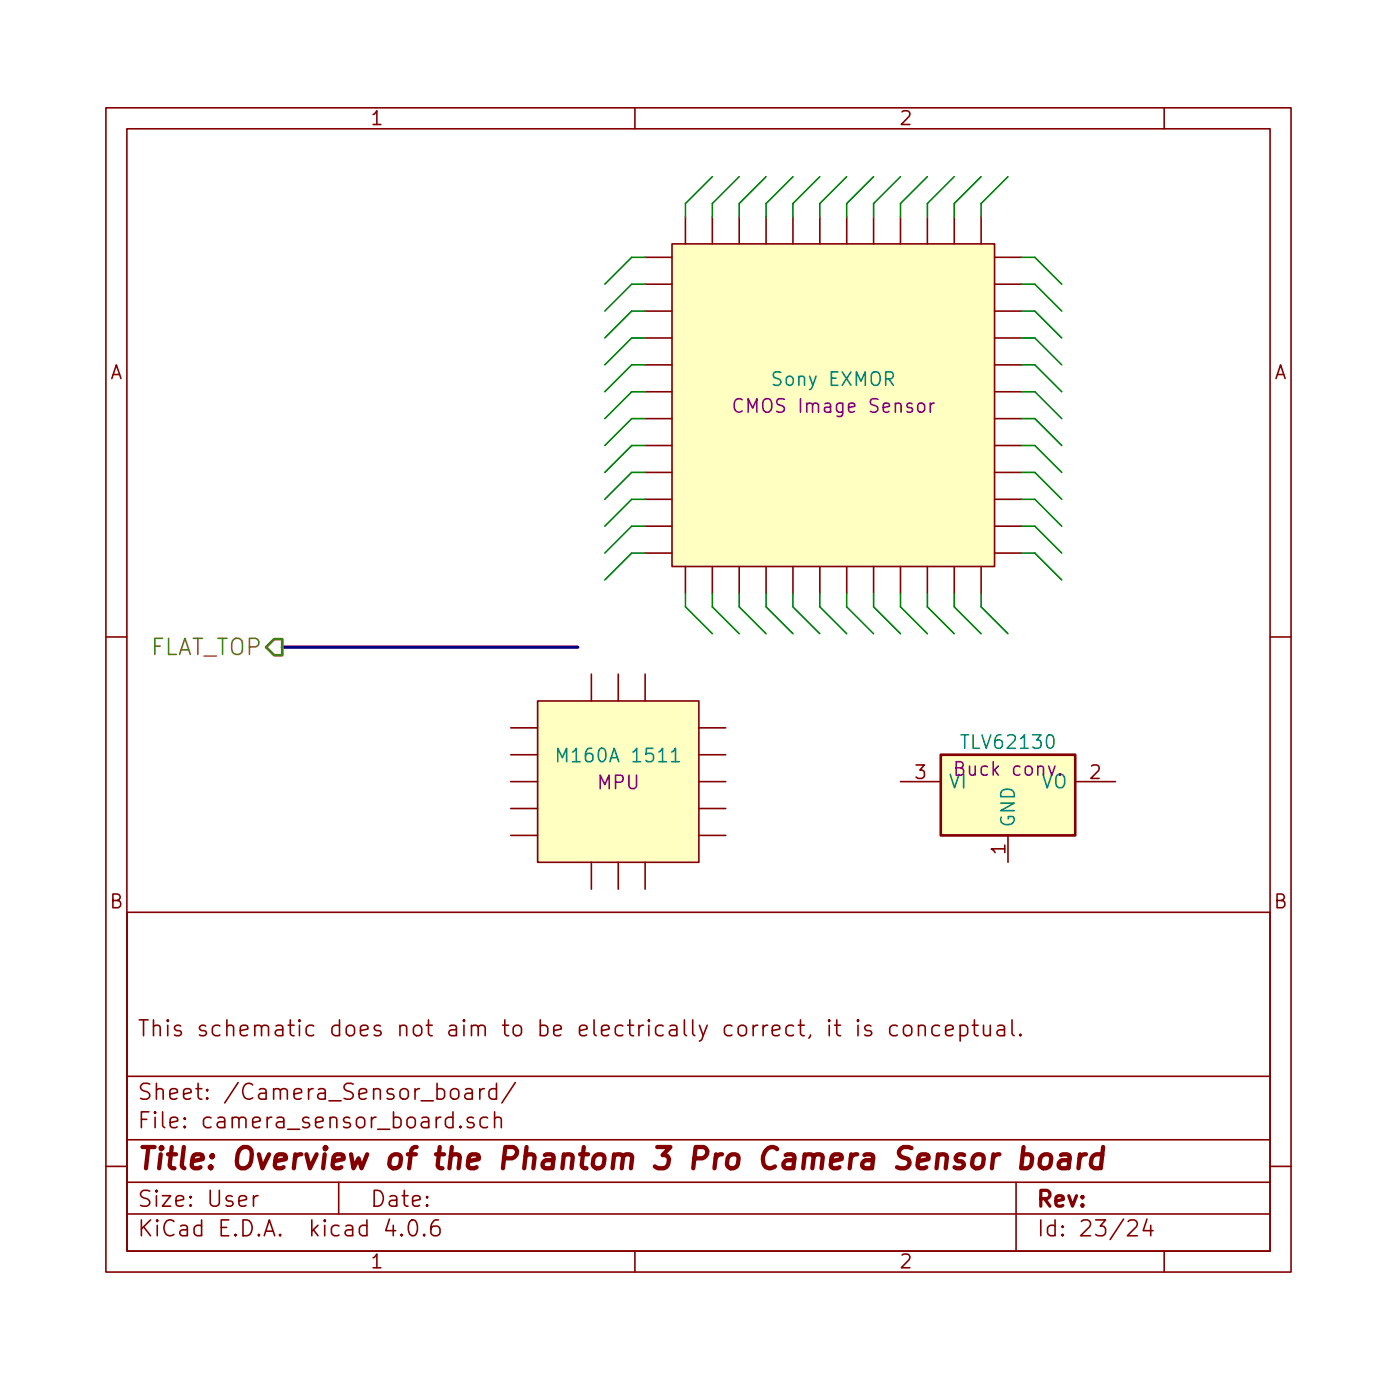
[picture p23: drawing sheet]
<svg xmlns="http://www.w3.org/2000/svg" width="132mm" height="130mm" viewBox="0 0 132 130" stroke-linecap="round" stroke-linejoin="round" font-family="sans-serif">
<defs><g id="words">
<text font-size="2.8" fill="#840000" x="13" y="110.5">Title: Overview of the Phantom 3 Pro Camera Sensor board</text>
<text font-size="2.1" fill="#848400" x="13.8" y="61.9">FLAT_TOP</text>
<g font-size="2.1" fill="#840000">
<text x="13" y="97.9">This schematic does not aim to be electrically correct, it is conceptual.</text>
<text x="13" y="106.6">File: camera_sensor_board.sch</text>
<text x="13" y="103.9">Sheet: /Camera_Sensor_board/</text>
<text x="13" y="116.8">KiCad E.D.A. kicad 4.0.6</text>
<text x="13" y="114">Size: User</text>
<text x="35" y="114">Date:</text>
<text x="98" y="114">Rev:</text>
<text x="98" y="116.8">Id: 23/24</text>
</g>
<g font-size="1.8" fill="#840000">
<text x="35" y="11.8">1</text>
<text x="85" y="11.8">2</text>
<text x="10.4" y="35.8">A</text>
<text x="120.4" y="35.8">A</text>
<text x="86.5" y="73.6">3</text>
<text x="103" y="73.6">2</text>
<text x="95" y="80.7" transform="rotate(-90 95 80.7)">1</text>
<text x="10.4" y="85.8">B</text>
<text x="120.4" y="85.8">B</text>
<text x="35" y="119.8">1</text>
<text x="85" y="119.8">2</text>
</g>
<g font-size="1.8" fill="#840084">
<text x="70.1" y="39">CMOS Image Sensor</text>
<text x="56.5" y="74.5">MPU</text>
<text x="90.5" y="73.3">Buck conv.</text>
<text x="98.3" y="74.5">VO</text>
</g>
<g font-size="1.8" fill="#008484">
<text x="73.1" y="36.4">Sony EXMOR</text>
<text x="91.1" y="70.7">TLV62130</text>
<text x="53.4" y="72">M160A 1511</text>
<text x="89.7" y="74.5">VI</text>
<text x="95.9" y="78.2" transform="rotate(-90 95.9 78.2)">GND</text>
</g>
</g></defs>
<g fill="none" stroke="#840000" stroke-width=".15">
<path d="M10 10.2h112v110h-112zM12 12.2h108v106h-108zM60 10.2v2M110 10.2v2M61 24.3h2.5M61 26.8h2.5M61 29.4h2.5M61 31.9h2.5M61 34.5h2.5M61 37h2.5M61 39.5h2.5M63.5 23h30.5v30.5h-30.5z"/>
<path d="M64.8 20.5v2.5M67.3 20.5v2.5M69.8 20.5v2.5M72.4 20.5v2.5M74.9 20.5v2.5M77.5 20.5v2.5M80 20.5v2.5M82.5 20.5v2.5M85.1 20.5v2.5M87.6 20.5v2.5M90.2 20.5v2.5M92.7 20.5v2.5"/>
<path d="M94 24.3h2.5M94 26.8h2.5M94 29.4h2.5M94 31.9h2.5M94 34.5h2.5M94 37h2.5M94 39.5h2.5M61 44.6h2.5M61 47.2h2.5M61 49.7h2.5M61 52.2h2.5M61 42.1h2.5"/>
<path d="M64.8 53.5v2.6M67.3 53.5v2.6M69.8 53.5v2.6M72.4 53.5v2.6M74.9 53.5v2.6M77.5 53.5v2.6M80 53.5v2.6M82.5 53.5v2.6M85.1 53.5v2.6M87.6 53.5v2.6M90.2 53.5v2.6M92.7 53.5v2.6"/>
<path d="M94 44.6h2.5M94 47.2h2.5M94 49.7h2.5M94 52.2h2.5M94 42.1h2.5M10 60.2h2M48.3 68.8h2.5M48.3 71.3h2.5M48.3 73.8h2.5M48.3 76.4h2.5M48.3 78.9h2.5M50.8 66.2h15.2v15.3h-15.2z"/>
<path d="M55.9 63.7v2.5M58.4 63.7v2.5M61 63.7v2.5M66 68.8h2.6M66 71.3h2.6M66 73.8h2.6M66 76.4h2.6M66 78.9h2.6M85.1 73.8h3.8M95.2 78.9v2.6M101.6 73.8h3.8M120 60.2h2"/>
<path d="M12 86.2h108v32h-108zM55.9 81.5v2.5M58.4 81.5v2.5M61 81.5v2.5M78.4 96.3l-.1 .1 .1 .1v-.1v-.1v.2M78.4 96.9v.9M78.9 96.9h.5M79.1 96.3v1.3l.2 .2h.1M81.1 96.3l-.1 .1 .1 .1 .1-.1-.1-.1v.2M81.1 96.9v.9M82.3 96.9a.37 .37 0 0 0-.6 .2 .54 .54 0 0 0 .6 .3l.1 .2-.1 .2h-.2h-.4M84.8 96.9h-.4l-.3 .2 .1 .6 .2 .1h.4"/>
<path d="M85.4 97a.41 .41 0 0 1 .8 .1v.5a.41 .41 0 0 1-.4 .3 .41 .41 0 0 1-.4-.3zM86.8 97a.38 .38 0 0 1 .6 .1v.7M86.8 96.9v.9M88.8 96.9h-.5l-.2 .2v.6l.2 .1h.5M89.4 97.4l.7-.2-.1-.3h-.4l-.2 .2v.5v.2h.2h.4M90.7 96.9a.48 .48 0 0 1 .7 .1v.1v.6a.48 .48 0 0 1-.7 .1M90.7 96.9v1.4M91.9 96.9h.5M92.1 96.3v1.3l.2 .2h.1M92.9 96.9v.7l.1 .2a.4 .4 0 0 0 .6-.1M93.6 96.9v.9M94.3 96.9h.1h.5v.9"/>
<path d="M94.9 97.2l-.5 .1-.2 .2 .1 .3h.1h.5M95.6 96.3v1.3l.2 .2M96.4 97.7l.1 .1h-.1h-.1l.1-.1v.1M10 110.2h2M12 114.7h108M12 111.7h108M12 107.7h108M12 101.7h108M24 113v.9M24.4 113h-.3l-.1 .2M32 111.7v3M36.8 115.2l-.4 1.1h1"/>
<path d="M37.9 116.6l.1 .1h-.1v-.1v.1M38.7 115.4a.35 .35 0 0 1 .4-.2 .35 .35 0 0 1 .3 .3 .88 .88 0 0 1-.3 1.2h-.2a.9 .9 0 0 1-.2-1.3zM40.1 116.6l.1 .1h-.1h-.1l.1-.1v.1M41.4 115.2a.59 .59 0 0 0-.7 .7v.6l.1 .1 .2 .1h.3l.2-.1 .1-.5-.2-.2-.4-.1-.3 .3M42.6 103a.41 .41 0 0 1 .8 .1v.5a.41 .41 0 0 1-.4 .3 .41 .41 0 0 1-.4-.3zM43.5 106.4l.1 .1h-.1h-.1l.1-.1v.1M44 102.9l.1-.1 .5 .1v.9M44.6 103.2l-.5 .1-.2 .2 .1 .3h.1h.5M44.7 105.6a.37 .37 0 0 0-.6 .1v.1a.54 .54 0 0 0 .6 .3l.1 .1-.1 .3h-.1h-.5M45.3 102.8v1M45.8 102.8l-.3 .1-.2 .2M46.1 105.6l-.5-.1-.2 .3v.6l.2 .1h.5"/>
<path d="M46.7 105.7a.38 .38 0 0 1 .7 0v.8M46.7 105v1.5M46.9 102.9l-.4-.1-.3 .3 .1 .6 .2 .1h.4M46.9 102.3v1.5M48.7 102.3l-1.3 1.9M60 118.2v2M96 111.7v6.5M106.6 115.4l.2-.2 .5 .1a.37 .37 0 0 1 .1 .6l-.9 .8h1M108.4 115.2l-.4 1.1h1M108.7 115.7v1M110 118.2v2M120 110.2h2"/>
</g>
<path d="M92 109.2a.51 .51 0 0 1 .6-.2 .51 .51 0 0 1 .4 .4l-.1 .6a.54 .54 0 0 1-.5 .4 .54 .54 0 0 1-.6-.4l.1-.6zM93.9 109l-.2 1.4M94.4 109a.54 .54 0 0 0-.6 .4M96.6 109.1a.65 .65 0 0 1 .9 .1v.2l-.1 .8a.67 .67 0 0 1-.9 .1M96.7 108.4l-.2 2M98.4 109.2a.51 .51 0 0 1 .5-.2 .51 .51 0 0 1 .4 .4v.6a.54 .54 0 0 1-.6 .4 .54 .54 0 0 1-.5-.4l.1-.6zM100.3 109.1l.1-.1 .6 .1 .1 .2-.1 1.1M101.1 109.5l-.3 .1h-.4a.4 .4 0 0 0-.4 .4 .4 .4 0 0 0 .3 .4h.5l.2-.1M102.1 109l-.2 1.4M102.6 109a.54 .54 0 0 0-.6 .4M104.2 109.1a.7 .7 0 0 0-1.1 .3v.6v.2l.3 .2h.4l.2-.1M104.2 108.4l-.2 2" fill="none" stroke="#840000" stroke-width=".41"/>
<path d="M26.7 61.1h27.9" fill="none" stroke="#000084" stroke-width=".3"/>
<path d="M25.9 60.4h.8v1.5h-.8l-.8-.8z" fill="none" stroke="#848400" stroke-width=".25"/>
<g fill="#ffffc2" stroke="#ffffc2" stroke-width=".09">
<path d="M63.5 23h30.5v30.5h-30.5z"/>
<path d="M50.8 66.2h15.2v15.3h-15.2z"/>
<path d="M88.9 71.3h12.7v7.6h-12.7z"/>
</g>
<path d="M70.1 37.8a.5 .5 0 0 0-.6 0 .5 .5 0 0 0-.1 .6 .47 .47 0 0 0 .2 .5 .47 .47 0 0 0 .5-.1M87.9 38.1v.8M88.3 38.1h-.2l-.2 .2M99.1 72.4l.3 .8 .3-.8" fill="none" stroke="#840084" stroke-width=".15"/>
<path d="M52.7 72v-1.3l.4 .9 .4-.9v1.3M63.5 71l.3-.3v1.3M63.5 72h.7" fill="none" stroke="#008484" stroke-width=".15"/>
<path d="M88.9 71.3h12.7v7.6h-12.7z" fill="none" stroke="#840000" stroke-width=".25"/>
<g fill="none" stroke="#008400" stroke-width=".15">
<path d="M67.3 16.7l-2.5 2.5v1.3M69.8 16.7l-2.5 2.5v1.3M72.4 16.7l-2.6 2.5v1.3M74.9 16.7l-2.5 2.5v1.3M77.5 16.7l-2.6 2.5v1.3M80 16.7l-2.5 2.5v1.3M82.5 16.7l-2.5 2.5v1.3M85.1 16.7l-2.6 2.5v1.3M87.6 16.7l-2.5 2.5v1.3M90.2 16.7l-2.6 2.5v1.3M92.7 16.7l-2.5 2.5v1.3M95.2 16.7l-2.5 2.5v1.3"/>
<path d="M61 24.3h-1.3l-2.6 2.5M61 26.8h-1.3l-2.6 2.6M61 29.4h-1.3l-2.6 2.5M61 31.9h-1.3l-2.6 2.6M61 34.5h-1.3l-2.6 2.5M61 37h-1.3l-2.6 2.5M61 39.5h-1.3l-2.6 2.6M96.5 24.3h1.3l2.5 2.5M96.5 26.8h1.3l2.5 2.6M96.5 29.4h1.3l2.5 2.5M96.5 31.9h1.3l2.5 2.6M96.5 34.5h1.3l2.5 2.5"/>
<path d="M96.5 37h1.3l2.5 2.5M96.5 39.5h1.3l2.5 2.6M61 42.1h-1.3l-2.6 2.5M61 44.6h-1.3l-2.6 2.6M61 47.2h-1.3l-2.6 2.5M61 49.7h-1.3l-2.6 2.5M61 52.2h-1.3l-2.6 2.6M64.8 56.1v1.2l2.5 2.6M67.3 56.1v1.2l2.5 2.6M69.8 56.1v1.2l2.6 2.6M72.4 56.1v1.2l2.5 2.6M74.9 56.1v1.2l2.6 2.6"/>
<path d="M77.5 56.1v1.2l2.5 2.6M80 56.1v1.2l2.5 2.6M82.5 56.1v1.2l2.6 2.6M85.1 56.1v1.2l2.5 2.6M87.6 56.1v1.2l2.6 2.6M90.2 56.1v1.2l2.5 2.6M92.7 56.1v1.2l2.5 2.6M96.5 42.1h1.3l2.5 2.5M96.5 44.6h1.3l2.5 2.6M96.5 47.2h1.3l2.5 2.5M96.5 49.7h1.3l2.5 2.5M96.5 52.2h1.3l2.5 2.6"/>
</g>
<use href="#words"/>
</svg>
